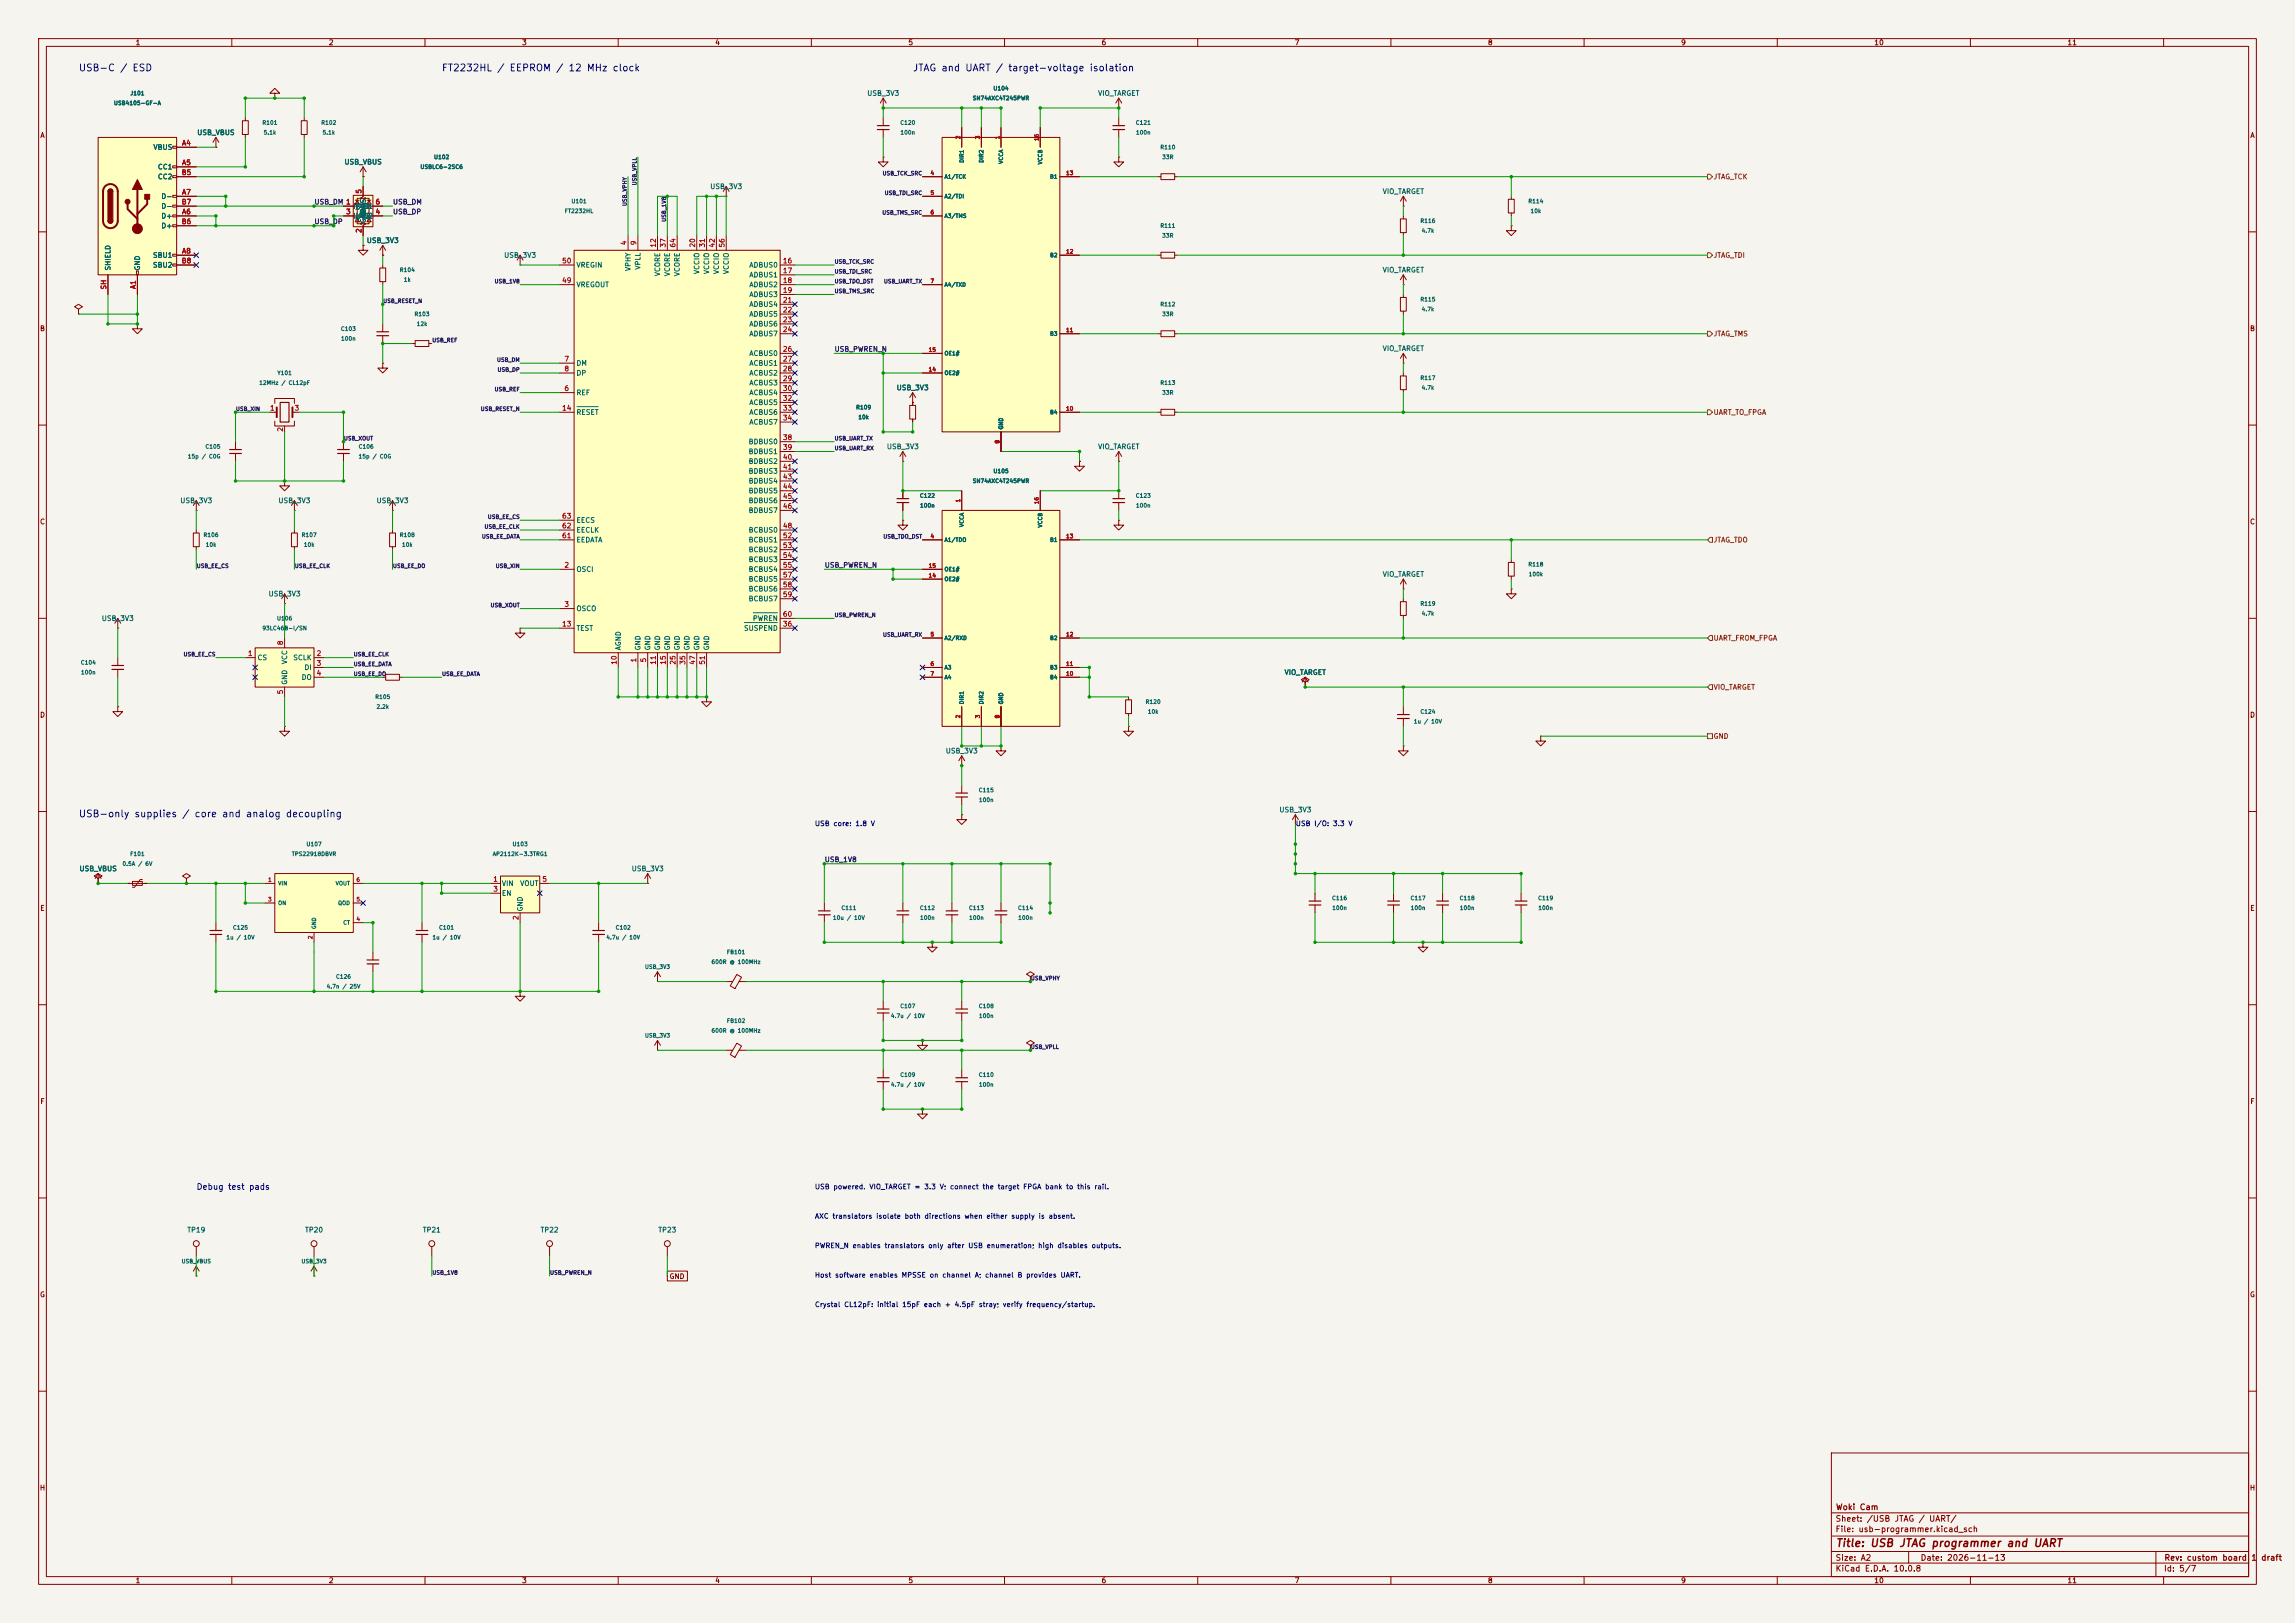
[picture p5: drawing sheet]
<svg xmlns="http://www.w3.org/2000/svg" width="594mm" height="420mm" viewBox="0 0 594 420" stroke-linecap="round" stroke-linejoin="round" font-family="sans-serif">
<defs><g id="words">
<text font-size="2" fill="#840000" x="475" y="400.8">Title: USB JTAG programmer and UART</text>
<g font-size="1.8" fill="#0000c2">
<text x="20.2" y="18.9">USB-C / ESD</text>
<text x="114.2" y="18.9">FT2232HL / EEPROM / 12 MHz clock</text>
<text x="236.1" y="18.9">JTAG and UART / target-voltage isolation</text>
<text x="20.2" y="211.9">USB-only supplies / core and analog decoupling</text>
</g>
<text font-size="1.5" fill="#0000c2" x="50.7" y="308.2">Debug test pads</text>
<g font-size="1.5" fill="#840000">
<text x="475" y="394.1">Sheet: /USB JTAG / UART/</text>
<text x="475.1" y="391.1">Woki Cam</text>
<text x="475" y="396.8">File: usb-programmer.kicad_sch</text>
<text x="475" y="407">KiCad E.D.A. 10.0.8</text>
<text x="475" y="404.2">Size: A2</text>
<text x="497" y="404.2">Date: 2026-11-13</text>
<text x="560" y="407">Id: 5/7</text>
<text x="560.1" y="404.2">Rev: custom board</text>
<text x="582.6" y="404.2">1</text>
<text x="585.1" y="404.2">draft</text>
</g>
<g font-size="1.3" fill="#840000">
<text x="35" y="12">1</text>
<text x="85" y="12">2</text>
<text x="135" y="12">3</text>
<text x="185" y="12">4</text>
<text x="235" y="12">5</text>
<text x="285" y="12">6</text>
<text x="335" y="12">7</text>
<text x="385" y="12">8</text>
<text x="435" y="12">9</text>
<text x="485" y="12">10</text>
<text x="535" y="12">11</text>
<text x="10.3" y="36">A</text>
<text x="582.3" y="36">A</text>
<text x="10.2" y="86">B</text>
<text x="582.2" y="86">B</text>
<text x="10.2" y="136">C</text>
<text x="582.2" y="136">C</text>
<text x="10.2" y="186">D</text>
<text x="582.2" y="186">D</text>
<text x="10.3" y="236">E</text>
<text x="582.3" y="236">E</text>
<text x="10.3" y="286">F</text>
<text x="582.3" y="286">F</text>
<text x="10.2" y="336">G</text>
<text x="173.2" y="331.3">GND</text>
<text x="582.2" y="336">G</text>
<text x="10.2" y="386">H</text>
<text x="582.2" y="386">H</text>
<text x="35" y="410">1</text>
<text x="85" y="410">2</text>
<text x="135" y="410">3</text>
<text x="185" y="410">4</text>
<text x="235" y="410">5</text>
<text x="285" y="410">6</text>
<text x="335" y="410">7</text>
<text x="385" y="410">8</text>
<text x="435" y="410">9</text>
<text x="485" y="410">10</text>
<text x="535" y="410">11</text>
</g>
<g font-size="1.3" fill="#006464">
<text x="224.3" y="25.1">USB_3V3</text>
<text x="284.1" y="25.1">VIO_TARGET</text>
<text x="50.9" y="35.3">USB_VBUS</text>
<text x="39.6" y="39.1">VBUS</text>
<text x="40.7" y="44.1">CC1</text>
<text x="40.7" y="46.7">CC2</text>
<text x="89" y="42.9">USB_VBUS</text>
<text x="41.6" y="51.8">D-</text>
<text x="183.7" y="49.2">USB_3V3</text>
<text x="357.7" y="50.5">VIO_TARGET</text>
<text x="41.6" y="56.8">D+</text>
<text x="41.6" y="59.4">D+</text>
<text x="41.6" y="54.3">D-</text>
<text x="91.3" y="54.3">I/O1</text>
<text x="91.9" y="54.3">I/O1</text>
<text x="91.9" y="56.8">I/O2</text>
<text x="94.9" y="57.9" transform="rotate(-90 94.9 57.9)">GND</text>
<text x="94.9" y="56.4" transform="rotate(-90 94.9 56.4)">VBUS</text>
<text x="94.8" y="63.2">USB_3V3</text>
<text x="28.9" y="70.1" transform="rotate(-90 28.9 70.1)">SHIELD</text>
<text x="36.5" y="70.1" transform="rotate(-90 36.5 70.1)">GND</text>
<text x="39.5" y="67">SBU1</text>
<text x="39.5" y="69.5">SBU2</text>
<text x="130.4" y="67">USB_3V3</text>
<text x="149.1" y="69.5">VREGIN</text>
<text x="163.5" y="70.3" transform="rotate(-90 163.5 70.3)">VPHY</text>
<text x="166.1" y="69.9" transform="rotate(-90 166.1 69.9)">VPLL</text>
<text x="171.1" y="71.6" transform="rotate(-90 171.1 71.6)">VCORE</text>
<text x="173.7" y="71.6" transform="rotate(-90 173.7 71.6)">VCORE</text>
<text x="176.2" y="71.6" transform="rotate(-90 176.2 71.6)">VCORE</text>
<text x="181.3" y="71.1" transform="rotate(-90 181.3 71.1)">VCCIO</text>
<text x="183.8" y="71.1" transform="rotate(-90 183.8 71.1)">VCCIO</text>
<text x="186.4" y="71.1" transform="rotate(-90 186.4 71.1)">VCCIO</text>
<text x="188.9" y="71.1" transform="rotate(-90 188.9 71.1)">VCCIO</text>
<text x="193.8" y="69.5">ADBUS0</text>
<text x="357.7" y="70.8">VIO_TARGET</text>
<text x="149.1" y="74.6">VREGOUT</text>
<text x="193.8" y="72.1">ADBUS1</text>
<text x="193.8" y="74.6">ADBUS2</text>
<text x="193.8" y="77.2">ADBUS3</text>
<text x="193.8" y="79.7">ADBUS4</text>
<text x="193.8" y="82.2">ADBUS5</text>
<text x="193.8" y="84.8">ADBUS6</text>
<text x="193.8" y="87.3">ADBUS7</text>
<text x="149.1" y="94.9">DM</text>
<text x="193.8" y="92.4">ACBUS0</text>
<text x="193.8" y="94.9">ACBUS1</text>
<text x="357.7" y="91.1">VIO_TARGET</text>
<text x="149.1" y="97.5">DP</text>
<text x="193.8" y="97.5">ACBUS2</text>
<text x="193.8" y="100">ACBUS3</text>
<text x="232" y="101.3">USB_3V3</text>
<text x="149.1" y="102.6">REF</text>
<text x="149.1" y="107.6">RESET</text>
<text x="193.8" y="102.6">ACBUS4</text>
<text x="193.8" y="105.1">ACBUS5</text>
<text x="193.8" y="107.6">ACBUS6</text>
<text x="193.8" y="110.2">ACBUS7</text>
<text x="193.6" y="115.3">BDBUS0</text>
<text x="193.6" y="117.8">BDBUS1</text>
<text x="229.4" y="116.5">USB_3V3</text>
<text x="284.1" y="116.5">VIO_TARGET</text>
<text x="193.6" y="120.3">BDBUS2</text>
<text x="193.6" y="122.9">BDBUS3</text>
<text x="193.6" y="125.4">BDBUS4</text>
<text x="46.5" y="130.5">USB_3V3</text>
<text x="71.9" y="130.5">USB_3V3</text>
<text x="97.3" y="130.5">USB_3V3</text>
<text x="193.6" y="128">BDBUS5</text>
<text x="193.6" y="130.5">BDBUS6</text>
<text x="149.1" y="135.6">EECS</text>
<text x="193.6" y="133">BDBUS7</text>
<text x="149.1" y="140.7">EEDATA</text>
<text x="149.1" y="138.1">EECLK</text>
<text x="193.6" y="138.1">BCBUS0</text>
<text x="193.6" y="140.7">BCBUS1</text>
<text x="193.6" y="143.2">BCBUS2</text>
<text x="149.1" y="148.3">OSCI</text>
<text x="193.6" y="145.7">BCBUS3</text>
<text x="193.6" y="148.3">BCBUS4</text>
<text x="357.7" y="149.6">VIO_TARGET</text>
<text x="69.4" y="154.6">USB_3V3</text>
<text x="193.6" y="150.8">BCBUS5</text>
<text x="193.6" y="153.4">BCBUS6</text>
<text x="193.6" y="155.9">BCBUS7</text>
<text x="26.2" y="161">USB_3V3</text>
<text x="149.1" y="158.4">OSCO</text>
<text x="194.7" y="161">PWREN</text>
<text x="149.1" y="163.5">TEST</text>
<text x="192.4" y="163.5">SUSPEND</text>
<text x="66.5" y="171.1">CS</text>
<text x="74.6" y="172" transform="rotate(-90 74.6 172)">VCC</text>
<text x="75.8" y="171.1">SCLK</text>
<text x="78.7" y="173.7">DI</text>
<text x="161" y="168.4" transform="rotate(-90 161 168.4)">AGND</text>
<text x="166.1" y="168.4" transform="rotate(-90 166.1 168.4)">GND</text>
<text x="168.6" y="168.4" transform="rotate(-90 168.6 168.4)">GND</text>
<text x="171.1" y="168.4" transform="rotate(-90 171.1 168.4)">GND</text>
<text x="173.7" y="168.4" transform="rotate(-90 173.7 168.4)">GND</text>
<text x="176.2" y="168.4" transform="rotate(-90 176.2 168.4)">GND</text>
<text x="178.8" y="168.4" transform="rotate(-90 178.8 168.4)">GND</text>
<text x="181.3" y="168.4" transform="rotate(-90 181.3 168.4)">GND</text>
<text x="183.8" y="168.4" transform="rotate(-90 183.8 168.4)">GND</text>
<text x="74.6" y="177.3" transform="rotate(-90 74.6 177.3)">GND</text>
<text x="77.9" y="176.2">DO</text>
<text x="332.3" y="175">VIO_TARGET</text>
<text x="244.7" y="195.3">USB_3V3</text>
<text x="331" y="210.5">USB_3V3</text>
<text x="20.4" y="225.8">USB_VBUS</text>
<text x="163.4" y="225.8">USB_3V3</text>
<text x="129.8" y="229.6">VIN</text>
<text x="129.8" y="232.1">EN</text>
<text x="134.5" y="229.6">VOUT</text>
<text x="135.6" y="236" transform="rotate(-90 135.6 236)">GND</text>
<text x="48.3" y="319.2">TP19</text>
<text x="78.8" y="319.2">TP20</text>
<text x="109.3" y="319.2">TP21</text>
<text x="139.8" y="319.2">TP22</text>
<text x="170.3" y="319.2">TP23</text>
</g>
<g font-size="1.3" fill="#a90000">
<text x="47" y="38">A4</text>
<text x="46.9" y="45.6">B5</text>
<text x="47" y="43">A5</text>
<text x="46.9" y="53.2">B7</text>
<text x="47" y="50.7">A7</text>
<text x="89.4" y="53.2">1</text>
<text x="93.8" y="50.3" transform="rotate(-90 93.8 50.3)">5</text>
<text x="97.1" y="53.2">6</text>
<text x="46.9" y="58.3">B6</text>
<text x="47" y="55.7">A6</text>
<text x="89.4" y="55.7">3</text>
<text x="97.1" y="55.7">4</text>
<text x="47" y="65.9">A8</text>
<text x="93.8" y="60.4" transform="rotate(-90 93.8 60.4)">2</text>
<text x="162.4" y="63.6" transform="rotate(-90 162.4 63.6)">4</text>
<text x="165" y="63.6" transform="rotate(-90 165 63.6)">9</text>
<text x="170" y="64.2" transform="rotate(-90 170 64.2)">12</text>
<text x="172.6" y="64.2" transform="rotate(-90 172.6 64.2)">37</text>
<text x="175.1" y="64.2" transform="rotate(-90 175.1 64.2)">64</text>
<text x="180.2" y="64.2" transform="rotate(-90 180.2 64.2)">20</text>
<text x="182.7" y="64.2" transform="rotate(-90 182.7 64.2)">31</text>
<text x="185.3" y="64.2" transform="rotate(-90 185.3 64.2)">42</text>
<text x="187.8" y="64.2" transform="rotate(-90 187.8 64.2)">56</text>
<text x="46.9" y="68.4">B8</text>
<text x="145.3" y="68.4">50</text>
<text x="202.5" y="68.4">16</text>
<text x="202.5" y="71">17</text>
<text x="27.8" y="75.1" transform="rotate(-90 27.8 75.1)">SH</text>
<text x="35.4" y="74.9" transform="rotate(-90 35.4 74.9)">A1</text>
<text x="145.3" y="73.5">49</text>
<text x="202.5" y="73.5">18</text>
<text x="202.5" y="76.1">19</text>
<text x="202.5" y="78.6">21</text>
<text x="202.5" y="81.1">22</text>
<text x="202.5" y="83.7">23</text>
<text x="202.5" y="86.2">24</text>
<text x="146" y="93.8">7</text>
<text x="202.5" y="91.3">26</text>
<text x="202.5" y="93.8">27</text>
<text x="146" y="101.5">6</text>
<text x="146" y="96.4">8</text>
<text x="202.5" y="96.4">28</text>
<text x="202.5" y="98.9">29</text>
<text x="202.5" y="101.5">30</text>
<text x="69.8" y="106.5">1</text>
<text x="76.1" y="106.5">3</text>
<text x="145.3" y="106.5">14</text>
<text x="202.5" y="104">32</text>
<text x="202.5" y="106.5">33</text>
<text x="73.5" y="111.9" transform="rotate(-90 73.5 111.9)">2</text>
<text x="202.5" y="109.1">34</text>
<text x="202.5" y="114.2">38</text>
<text x="202.5" y="116.7">39</text>
<text x="202.5" y="119.2">40</text>
<text x="202.5" y="121.8">41</text>
<text x="202.5" y="124.3">43</text>
<text x="202.5" y="126.9">44</text>
<text x="202.5" y="129.4">45</text>
<text x="202.5" y="131.9">46</text>
<text x="145.3" y="137">62</text>
<text x="145.3" y="134.5">63</text>
<text x="202.5" y="137">48</text>
<text x="145.3" y="139.6">61</text>
<text x="202.5" y="139.6">52</text>
<text x="202.5" y="142.1">53</text>
<text x="146" y="147.2">2</text>
<text x="202.5" y="144.6">54</text>
<text x="202.5" y="147.2">55</text>
<text x="202.5" y="149.7">57</text>
<text x="202.5" y="152.3">58</text>
<text x="202.5" y="154.8">59</text>
<text x="146" y="157.3">3</text>
<text x="202.5" y="159.9">60</text>
<text x="73.5" y="167.1" transform="rotate(-90 73.5 167.1)">8</text>
<text x="145.3" y="162.4">13</text>
<text x="202.5" y="162.4">36</text>
<text x="64" y="170">1</text>
<text x="81.8" y="170">2</text>
<text x="81.8" y="172.6">3</text>
<text x="159.9" y="172.2" transform="rotate(-90 159.9 172.2)">10</text>
<text x="165" y="171.5" transform="rotate(-90 165 171.5)">1</text>
<text x="167.5" y="171.5" transform="rotate(-90 167.5 171.5)">5</text>
<text x="170" y="172.2" transform="rotate(-90 170 172.2)">11</text>
<text x="172.6" y="172.2" transform="rotate(-90 172.6 172.2)">15</text>
<text x="175.1" y="172.2" transform="rotate(-90 175.1 172.2)">25</text>
<text x="177.7" y="172.2" transform="rotate(-90 177.7 172.2)">35</text>
<text x="180.2" y="172.2" transform="rotate(-90 180.2 172.2)">47</text>
<text x="182.7" y="172.2" transform="rotate(-90 182.7 172.2)">51</text>
<text x="73.5" y="179.8" transform="rotate(-90 73.5 179.8)">5</text>
<text x="81.8" y="175.1">4</text>
<text x="127.5" y="228.5">1</text>
<text x="127.5" y="231">3</text>
<text x="140.2" y="228.5">5</text>
<text x="134.5" y="238.2" transform="rotate(-90 134.5 238.2)">2</text>
</g>
<g font-size="1.3" fill="#725600">
<text x="443.4" y="46.7">JTAG_TCK</text>
<text x="443.4" y="67">JTAG_TDI</text>
<text x="443.4" y="87.3">JTAG_TMS</text>
<text x="443.4" y="107.6">UART_TO_FPGA</text>
<text x="443.4" y="140.7">JTAG_TDO</text>
<text x="443.4" y="166.1">UART_FROM_FPGA</text>
<text x="443.4" y="178.8">VIO_TARGET</text>
<text x="443.4" y="191.5">GND</text>
</g>
<g font-size="1.3" fill="#0f0f0f">
<text x="81.3" y="53.2">USB_DM 1</text>
<text x="101.6" y="53.2">USB_DM</text>
<text x="81.3" y="58.3">USB_DP</text>
<text x="101.6" y="55.8">USB_DP</text>
<text x="215.9" y="91.3">USB_PWREN_N</text>
<text x="213.3" y="147.2">USB_PWREN_N</text>
<text x="213.3" y="223.4">USB_1V8</text>
</g>
<g font-size="1.3" fill="#0000c2">
<text x="210.8" y="214.1">USB core: 1.8 V</text>
<text x="335.3" y="214.1">USB I/O: 3.3 V</text>
<text x="210.8" y="308.1">USB powered. VIO_TARGET = 3.3 V; connect the target FPGA bank to this rail.</text>
<text x="210.8" y="315.7">AXC translators isolate both directions when either supply is absent.</text>
<text x="210.8" y="323.3">PWREN_N enables translators only after USB enumeration; high disables outputs.</text>
<text x="210.8" y="330.9">Host software enables MPSSE on channel A; channel B provides UART.</text>
<text x="210.8" y="338.5">Crystal CL12pF: initial 15pF each + 4.5pF stray; verify frequency/startup.</text>
</g>
<g font-size="1" fill="#006464">
<text x="257" y="23.6">U104</text>
<text x="29.4" y="27.4">USB4105-GF-A</text>
<text x="33.6" y="24.9">J101</text>
<text x="251.6" y="26.2">SN74AXC4T245PWR</text>
<text x="67.8" y="32.5">R101</text>
<text x="68.1" y="35.1">5.1k</text>
<text x="83" y="32.5">R102</text>
<text x="83.4" y="35.1">5.1k</text>
<text x="232.9" y="32.5">C120</text>
<text x="232.9" y="35.1">100n</text>
<text x="293.8" y="32.5">C121</text>
<text x="293.9" y="35.1">100n</text>
<text x="112.2" y="41.4">U102</text>
<text x="300.2" y="38.9">R110</text>
<text x="300.7" y="41.4">33R</text>
<text x="108.7" y="43.9">USBLC6-2SC6</text>
<text x="244.3" y="46.5">A1/TCK</text>
<text x="249.7" y="42.2" transform="rotate(-90 249.7 42.2)">DIR1</text>
<text x="254.8" y="42.2" transform="rotate(-90 254.8 42.2)">DIR2</text>
<text x="259.8" y="42.5" transform="rotate(-90 259.8 42.5)">VCCA</text>
<text x="270" y="42.7" transform="rotate(-90 270 42.7)">VCCB</text>
<text x="271.7" y="46.5">B1</text>
<text x="147.8" y="52.8">U101</text>
<text x="244.3" y="51.6">A2/TDI</text>
<text x="395.4" y="52.8">R114</text>
<text x="146.1" y="55.4">FT2232HL</text>
<text x="244.3" y="56.6">A3/TMS</text>
<text x="300.2" y="59.2">R111</text>
<text x="367.5" y="57.9">R116</text>
<text x="396" y="55.4">10k</text>
<text x="300.7" y="61.7">33R</text>
<text x="367.8" y="60.5">4.7k</text>
<text x="103.3" y="70.6">R104</text>
<text x="271.7" y="66.8">B2</text>
<text x="104.4" y="73.2">1k</text>
<text x="244.3" y="74.4">A4/TXD</text>
<text x="107.2" y="82">R103</text>
<text x="300.2" y="79.5">R112</text>
<text x="300.7" y="82">33R</text>
<text x="367.5" y="78.2">R115</text>
<text x="367.8" y="80.8">4.7k</text>
<text x="88.1" y="85.9">C103</text>
<text x="88.2" y="88.4">100n</text>
<text x="107.7" y="84.6">12k</text>
<text x="271.7" y="87.1">B3</text>
<text x="244.3" y="92.2">OE1#</text>
<text x="67" y="99.8">12MHz / CL12pF</text>
<text x="71.7" y="97.3">Y101</text>
<text x="244.3" y="97.3">OE2#</text>
<text x="300.2" y="99.8">R113</text>
<text x="367.5" y="98.6">R117</text>
<text x="367.8" y="101.1">4.7k</text>
<text x="221.5" y="106.2">R109</text>
<text x="271.7" y="107.4">B4</text>
<text x="300.7" y="102.4">33R</text>
<text x="222" y="108.7">10k</text>
<text x="259.8" y="111.3" transform="rotate(-90 259.8 111.3)">GND</text>
<text x="48.5" y="118.9">15p / C0G</text>
<text x="53" y="116.3">C105</text>
<text x="92.7" y="116.3">C106</text>
<text x="92.7" y="118.9">15p / C0G</text>
<text x="251.6" y="125.2">SN74AXC4T245PWR</text>
<text x="257" y="122.7">U105</text>
<text x="238" y="129">C122</text>
<text x="238" y="131.6">100n</text>
<text x="293.8" y="129">C123</text>
<text x="293.9" y="131.6">100n</text>
<text x="249.7" y="136.5" transform="rotate(-90 249.7 136.5)">VCCA</text>
<text x="270" y="136.6" transform="rotate(-90 270 136.6)">VCCB</text>
<text x="52.5" y="139.2">R106</text>
<text x="53.1" y="141.7">10k</text>
<text x="77.9" y="139.2">R107</text>
<text x="78.5" y="141.7">10k</text>
<text x="103.3" y="139.2">R108</text>
<text x="103.9" y="141.7">10k</text>
<text x="244.3" y="140.5">A1/TDO</text>
<text x="271.7" y="140.5">B1</text>
<text x="244.3" y="148.1">OE1#</text>
<text x="395.4" y="146.8">R118</text>
<text x="395.5" y="149.4">100k</text>
<text x="244.3" y="150.6">OE2#</text>
<text x="71.6" y="160.8">U106</text>
<text x="367.5" y="157">R119</text>
<text x="367.8" y="159.5">4.7k</text>
<text x="67.8" y="163.3">93LC46B-I/SN</text>
<text x="244.3" y="165.9">A2/RXD</text>
<text x="271.7" y="165.9">B2</text>
<text x="20.8" y="172.2">C104</text>
<text x="244.3" y="173.5">A3</text>
<text x="271.7" y="173.5">B3</text>
<text x="20.8" y="174.8">100n</text>
<text x="244.3" y="176">A4</text>
<text x="271.7" y="176">B4</text>
<text x="97" y="181.1">R105</text>
<text x="97.3" y="183.6">2.2k</text>
<text x="249.7" y="182.4" transform="rotate(-90 249.7 182.4)">DIR1</text>
<text x="254.8" y="182.4" transform="rotate(-90 254.8 182.4)">DIR2</text>
<text x="259.8" y="182.4" transform="rotate(-90 259.8 182.4)">GND</text>
<text x="296.4" y="182.4">R120</text>
<text x="297" y="184.9">10k</text>
<text x="367.5" y="184.9">C124</text>
<text x="365.8" y="187.5">1u / 10V</text>
<text x="253.2" y="205.2">C115</text>
<text x="253.3" y="207.8">100n</text>
<text x="33.6" y="221.7">F101</text>
<text x="75.4" y="221.7">TPS22918DBVR</text>
<text x="79.2" y="219.2">U107</text>
<text x="127.4" y="221.7">AP2112K-3.3TRG1</text>
<text x="132.5" y="219.2">U103</text>
<text x="31.6" y="224.3">0.5A / 6V</text>
<text x="71.9" y="229.4">VIN</text>
<text x="86.8" y="229.4">VOUT</text>
<text x="344.6" y="233.2">C116</text>
<text x="365" y="233.2">C117</text>
<text x="377.7" y="233.2">C118</text>
<text x="398" y="233.2">C119</text>
<text x="71.9" y="234.4">ON</text>
<text x="87.4" y="234.4">QOD</text>
<text x="88.7" y="239.5">CT</text>
<text x="215.5" y="238.3">10u / 10V</text>
<text x="217.6" y="235.7">C111</text>
<text x="238" y="235.7">C112</text>
<text x="238" y="238.3">100n</text>
<text x="250.7" y="235.7">C113</text>
<text x="250.7" y="238.3">100n</text>
<text x="263.4" y="235.7">C114</text>
<text x="263.4" y="238.3">100n</text>
<text x="344.7" y="235.7">100n</text>
<text x="365" y="235.7">100n</text>
<text x="377.7" y="235.7">100n</text>
<text x="398" y="235.7">100n</text>
<text x="58.5" y="243.3">1u / 10V</text>
<text x="60.2" y="240.8">C125</text>
<text x="82" y="240.5" transform="rotate(-90 82 240.5)">GND</text>
<text x="111.8" y="243.3">1u / 10V</text>
<text x="113.5" y="240.8">C101</text>
<text x="156.8" y="243.3">4.7u / 10V</text>
<text x="159.2" y="240.8">C102</text>
<text x="166.8" y="250.9">USB_3V3</text>
<text x="184" y="249.7">600R @ 100MHz</text>
<text x="188" y="247.1">FB101</text>
<text x="84.4" y="256">4.7n / 25V</text>
<text x="86.8" y="253.5">C126</text>
<text x="230.5" y="263.7">4.7u / 10V</text>
<text x="232.9" y="261.1">C107</text>
<text x="253.2" y="261.1">C108</text>
<text x="253.3" y="263.7">100n</text>
<text x="166.8" y="268.7">USB_3V3</text>
<text x="184" y="267.5">600R @ 100MHz</text>
<text x="188" y="264.9">FB102</text>
<text x="230.5" y="281.4">4.7u / 10V</text>
<text x="232.9" y="278.9">C109</text>
<text x="253.2" y="278.9">C110</text>
<text x="253.3" y="281.4">100n</text>
<text x="46.9" y="327.1">USB_VBUS</text>
<text x="77.9" y="327.1">USB_3V3</text>
</g>
<g font-size="1" fill="#a90000">
<text x="248.7" y="36.1" transform="rotate(-90 248.7 36.1)">2</text>
<text x="253.8" y="36.1" transform="rotate(-90 253.8 36.1)">3</text>
<text x="258.9" y="36.1" transform="rotate(-90 258.9 36.1)">1</text>
<text x="269.1" y="36.6" transform="rotate(-90 269.1 36.6)">16</text>
<text x="240.7" y="45.5">4</text>
<text x="275.8" y="45.5">13</text>
<text x="240.7" y="50.6">5</text>
<text x="240.7" y="55.7">6</text>
<text x="275.8" y="65.9">12</text>
<text x="240.7" y="73.5">7</text>
<text x="275.8" y="86.2">11</text>
<text x="240.2" y="91.3">15</text>
<text x="240.2" y="96.3">14</text>
<text x="275.8" y="106.5">10</text>
<text x="258.9" y="114.9" transform="rotate(-90 258.9 114.9)">8</text>
<text x="258.9" y="114.9" transform="rotate(-90 258.9 114.9)">9</text>
<text x="248.7" y="130.1" transform="rotate(-90 248.7 130.1)">1</text>
<text x="269.1" y="130.6" transform="rotate(-90 269.1 130.6)">16</text>
<text x="240.7" y="139.5">4</text>
<text x="275.8" y="139.5">13</text>
<text x="240.2" y="149.7">14</text>
<text x="240.2" y="147.1">15</text>
<text x="240.7" y="164.9">5</text>
<text x="275.8" y="164.9">12</text>
<text x="240.7" y="172.5">6</text>
<text x="275.8" y="172.5">11</text>
<text x="240.7" y="175.1">7</text>
<text x="275.8" y="175.1">10</text>
<text x="248.7" y="186" transform="rotate(-90 248.7 186)">2</text>
<text x="253.8" y="186" transform="rotate(-90 253.8 186)">3</text>
<text x="258.9" y="186" transform="rotate(-90 258.9 186)">8</text>
<text x="258.9" y="186" transform="rotate(-90 258.9 186)">9</text>
<text x="69.3" y="228.4">1</text>
<text x="69.3" y="233.5">3</text>
<text x="92.1" y="233.5">5</text>
<text x="92.1" y="228.4">6</text>
<text x="92.1" y="238.6">4</text>
<text x="81.1" y="243.1" transform="rotate(-90 81.1 243.1)">2</text>
</g>
<g font-size="1" fill="#0f0f0f">
<text x="228.3" y="45.6">USB_TCK_SRC</text>
<text x="162.5" y="53.4" transform="rotate(-90 162.5 53.4)">USB_VPHY</text>
<text x="165" y="48.1" transform="rotate(-90 165 48.1)">USB_VPLL</text>
<text x="228.8" y="50.7">USB_TDI_SRC</text>
<text x="172.6" y="57.5" transform="rotate(-90 172.6 57.5)">USB_1V8</text>
<text x="228.2" y="55.8">USB_TMS_SRC</text>
<text x="215.9" y="68.5">USB_TCK_SRC</text>
<text x="215.9" y="71">USB_TDI_SRC</text>
<text x="127.9" y="73.6">USB_1V8</text>
<text x="215.9" y="73.6">USB_TDO_DST</text>
<text x="215.9" y="76.1">USB_TMS_SRC</text>
<text x="228.7" y="73.6">USB_UART_TX</text>
<text x="99.1" y="78.6">USB_RESET_N</text>
<text x="111.8" y="88.8">USB_REF</text>
<text x="128.5" y="93.9">USB_DM</text>
<text x="127.9" y="101.5">USB_REF</text>
<text x="128.7" y="96.4">USB_DP</text>
<text x="61" y="106.6">USB_XIN</text>
<text x="124.3" y="106.6">USB_RESET_N</text>
<text x="88.9" y="114.2">USB_XOUT</text>
<text x="215.9" y="114.2">USB_UART_TX</text>
<text x="215.9" y="116.7">USB_UART_RX</text>
<text x="125.3" y="137.1">USB_EE_CLK</text>
<text x="126.1" y="134.5">USB_EE_CS</text>
<text x="124.6" y="139.6">USB_EE_DATA</text>
<text x="228.5" y="139.6">USB_TDO_DST</text>
<text x="50.8" y="147.2">USB_EE_CS</text>
<text x="76.2" y="147.2">USB_EE_CLK</text>
<text x="101.6" y="147.2">USB_EE_DO</text>
<text x="128.2" y="147.2">USB_XIN</text>
<text x="126.8" y="157.4">USB_XOUT</text>
<text x="215.9" y="159.9">USB_PWREN_N</text>
<text x="228.4" y="165">USB_UART_RX</text>
<text x="47.4" y="170.1">USB_EE_CS</text>
<text x="91.4" y="170.1">USB_EE_CLK</text>
<text x="91.4" y="172.6">USB_EE_DATA</text>
<text x="91.4" y="175.2">USB_EE_DO</text>
<text x="114.3" y="175.2">USB_EE_DATA</text>
<text x="266.7" y="253.9">USB_VPHY</text>
<text x="266.7" y="271.7">USB_VPLL</text>
<text x="111.8" y="330.1">USB_1V8</text>
<text x="142.2" y="330.1">USB_PWREN_N</text>
</g>
</g></defs>
<path d="M0 0h594v420h-594z" fill="#f5f4ef" stroke="#f5f4ef" stroke-width=".26"/>
<g fill="none" stroke="#840000" stroke-width=".26">
<path d="M10 10h574v400h-574zM12 12h570v396h-570zM60 10v2M110 10v2M160 10v2M210 10v2M260 10v2M310 10v2M360 10v2M410 10v2M460 10v2M510 10v2"/>
<path d="M560 10v2M188 50.8h.1M188 48.3l-.8 1.2M188 48.3l.7 1.2M188 48.3v2.5M10 60h2M582 60h2M10 110h2M88.9 114.3v2M88.9 117.3v2.1M582 110h2M100.8 137.9h1.6v3.6h-1.6z"/>
<path d="M101.6 132.1h.1M101.6 129.5v2.6M101.6 137.2v.7M101.6 129.5l-.8 1.3M101.6 129.5l.8 1.3M101.6 141.5v.7M10 160h2M30.5 162.6h.1M30.5 160l-.8 1.3M30.5 160l.7 1.3M30.5 160v2.6M99.1 175.3h.7"/>
<path d="M99.8 174.5h3.6v1.5h-3.6zM103.4 175.3h.7M582 160h2M10 210h2M582 210h2M228.6 259.1v2M248.9 259.1v2M10 260h2M228.6 262.1v2.1M228.6 276.9v2M228.6 279.9v2M238.8 269.2v1.3h1.2l-1.2 1.3-1.3-1.3h1.3"/>
<path d="M238.8 269.2h.1M248.9 262.1v2.1M582 260h2M238.8 287v1.3h1.2l-1.2 1.3-1.3-1.3h1.3M238.8 287h.1M10 310h2M582 310h2M10 360h2M474 376h108v32h-108zM582 360h2M474 397.5h108M474 391.5h108"/>
<path d="M60 408v2M110 408v2M160 408v2M210 408v2M260 408v2M310 408v2M360 408v2M410 408v2M460 408v2M474 404.5h108M474 401.5h108M494 401.5v3"/>
<path d="M510 408v2M558 401.5v6.5M560 408v2"/>
</g>
<path d="M87.4 116.3h3M87.4 117.3h3M227.1 278.9h3M227.1 279.9h3M227.1 261.1h3M227.1 262.1h3M247.4 261.1h3M247.4 262.1h3" fill="none" stroke="#840000" stroke-width=".3"/>
<path d="M148.6 64.8h53.3v104.1h-53.3z" fill="#ffffc2"/>
<g fill="none" stroke="#840000" stroke-width=".26">
<path d="M144.8 68.6h3.8M144.8 73.7h3.8M148.6 64.8h53.3v104.1h-53.3zM162.6 61v3.8M165.1 61v3.8M170.2 61v3.8M172.7 61v3.8M175.3 61v3.8M180.3 61v3.8M182.9 61v3.8M185.4 61v3.8M188 61v3.8"/>
<path d="M201.9 68.6h3.8M201.9 71.1h3.8M201.9 73.7h3.8M201.9 76.2h3.8M201.9 78.7h3.8M144.8 94h3.8M144.8 96.5h3.8M201.9 94h3.8M201.9 96.5h3.8M201.9 81.3h3.8M201.9 83.8h3.8M201.9 86.4h3.8"/>
<path d="M201.9 91.4h3.8M201.9 99.1h3.8M144.8 101.6h3.8M144.8 106.7h3.8M201.9 101.6h3.8M201.9 106.7h3.8M201.9 104.1h3.8M201.9 109.2h3.8M201.9 114.3h3.8M201.9 116.8h3.8M201.9 119.4h3.8M144.8 137.2h3.8"/>
<path d="M144.8 139.7h3.8M144.8 134.6h3.8M201.9 121.9h3.8M201.9 124.5h3.8M201.9 127h3.8M201.9 129.5h3.8M201.9 132.1h3.8M201.9 137.2h3.8M201.9 139.7h3.8M144.8 147.3h3.8M144.8 157.5h3.8M201.9 147.3h3.8"/>
<path d="M201.9 142.2h3.8M201.9 144.8h3.8M201.9 149.9h3.8M201.9 152.4h3.8M201.9 154.9h3.8M30.5 170.2v2M30.5 173.2v2.1M134.6 162.6v1.2h1.3l-1.3 1.3-1.3-1.3h1.3M134.6 162.6h.1M144.8 162.6h3.8M160 168.9v3.8M165.1 168.9v3.8"/>
<path d="M167.6 168.9v3.8M170.2 168.9v3.8M172.7 168.9v3.8M175.3 168.9v3.8M177.8 168.9v3.8M180.3 168.9v3.8M182.9 168.9v3.8M201.9 162.6h3.8M201.9 160h3.8M30.5 182.9v1.3h1.2l-1.2 1.2-1.3-1.2h1.3M30.5 182.9h.1M182.9 180.3v1.3h1.2l-1.2 1.3-1.3-1.3h1.3"/>
<path d="M182.9 180.3h.1M170.2 254h.1M170.2 251.5v2.5M170.2 251.5l-.8 1.2M170.2 251.5l.7 1.2M188 254h1.6M190.7 252.2l1.2 .7-1.7 2.9-1.2-.7zM191.3 254h1.7M266.7 252.7l1-.6-1-.6-1 .6 1 .6v1.3M266.7 254h.1M188 271.8h1.6M190.7 270l1.2 .7-1.7 2.9-1.2-.7z"/>
<path d="M191.3 271.8h1.7M266.7 270.5l1-.6-1-.7-1 .7 1 .6v1.3M266.7 271.8h.1"/>
</g>
<path d="M149.3 105.2h5.5M195 158.6h6.2M192.7 161.1h8.5" fill="none" stroke="#006464" stroke-width=".26"/>
<path d="M29 172.2h3M29 173.2h3" fill="none" stroke="#840000" stroke-width=".3"/>
<path d="M243.8 132.1h30.5v55.9h-30.5z" fill="#ffffc2"/>
<g fill="none" stroke="#840000" stroke-width=".26">
<path d="M94 63.5v1.3h1.2l-1.2 1.2-1.3-1.2h1.3M94 63.5h.1M98.3 69.3h1.5v3.6h-1.5zM99.1 66h.1M99.1 63.5l-.8 1.3M99.1 63.5l.7 1.3M99.1 63.5v2.5M99.1 68.6v.7M99.1 72.9v.8M99.1 83.8v2.1M99.1 86.9v2M238.8 139.7h5"/>
<path d="M243.8 132.1h30.5v55.9h-30.5zM248.9 127v5.1M269.2 127v5.1M274.3 139.7h5.1M73.7 156.2h.1M73.7 153.7l-.8 1.2M73.7 153.7l.7 1.2M73.7 153.7v2.5M238.8 149.9h5M238.8 147.3h5M238.8 165.1h5M238.8 172.7h5"/>
<path d="M238.8 175.3h5M274.3 165.1h5.1M274.3 172.7h5.1M274.3 175.3h5.1M248.9 182.9v5.1M254 182.9v5.1M259.1 182.9v5.1M170.2 271.8h.1M170.2 269.2l-.8 1.3M170.2 269.2l.7 1.3M170.2 269.2v2.6M248.9 276.9v2"/>
<path d="M248.9 279.9v2"/>
</g>
<path d="M97.5 85.9h3.1M97.5 86.9h3.1M247.4 278.9h3M247.4 279.9h3" fill="none" stroke="#840000" stroke-width=".3"/>
<path d="M66 167.6h15.3v10.2h-15.3z" fill="#ffffc2"/>
<g fill="none" stroke="#840000" stroke-width=".26">
<path d="M55.9 38.1h.1M55.9 35.6l-.8 1.2M55.9 35.6l.7 1.2M55.9 35.6v2.5M62.7 31.2h1.6v3.6h-1.6zM63.5 30.5v.7M63.5 34.8v.8M390.4 51.6h1.5v3.5h-1.5zM391.2 58.4v1.3h1.2l-1.2 1.3-1.3-1.3h1.3M391.2 58.4h.1M391.2 50.8v.8M391.2 55.1v.8"/>
<path d="M20.3 80l1-.6-1-.7-1 .7 1 .6v1.3M20.3 81.3h.1M35.6 83.8v1.3h1.2l-1.2 1.3-1.3-1.3h1.3M35.6 83.8h.1M99.1 94v1.3h1.2l-1.2 1.2-1.3-1.2h1.3M99.1 94h.1M106.7 88.9h.7M107.4 88.1h3.6v1.6h-3.6zM111 88.9h.8M69.8 106.7h1.8M71.1 104.4v-1.3h5.1v1.3M71.1 109v1.2h5.1v-1.2"/>
<path d="M73.7 110.2v1.6M75.7 106.7h1.8M362.5 155.7h1.5v3.6h-1.5zM363.2 152.4h.1M363.2 149.9v2.5M363.2 154.9v.8M363.2 159.3v.7M363.2 149.9l-.7 1.2M363.2 149.9l.8 1.2M390.4 145.5h1.5v3.6h-1.5zM391.2 152.4v1.3h1.2l-1.2 1.2-1.3-1.2h1.3M391.2 152.4h.1"/>
<path d="M391.2 144.8v.7M391.2 149.1v.8M63.5 170.2h2.5M66 167.6h15.3v10.2h-15.3zM73.7 165.1v2.5M73.7 177.8v2.5M81.3 170.2h2.5M81.3 172.7h2.5M81.3 175.3h2.5M337.8 176.5l1-.6-1-.6-1 .6 1 .6v1.3M337.8 177.8h.1M337.8 175.3l-.7 1.2"/>
<path d="M337.8 175.3l.8 1.2M337.8 175.3v2.5M291.3 181.1h1.6v3.6h-1.6zM292.1 188v1.2h1.3l-1.3 1.3-1.3-1.3h1.3M292.1 188h.1M292.1 180.3v.8M292.1 184.7v.7M363.2 182.9v2M363.2 185.9v2.1M335.3 213.4h.1M335.3 210.8l-.8 1.3M335.3 210.8l.7 1.3"/>
<path d="M335.3 210.8v2.6M172.7 322.6v2.5"/>
<circle cx="172.7" cy="321.8" r=".76"/>
</g>
<path d="M71.6 105.4v2.6M75.7 105.4v2.6" fill="none" stroke="#840000" stroke-width=".51"/>
<path d="M72.5 104.1h2.3v5.1h-2.3zM361.7 184.9h3M361.7 185.9h3" fill="none" stroke="#840000" stroke-width=".3"/>
<path d="M25.4 35.6h20.3v35.5h-20.3z" fill="#ffffc2"/>
<g fill="none" stroke="#840000" stroke-width=".26">
<path d="M25.4 35.6h20.3v35.5h-20.3zM44.7 37.8h1v.6h-1zM45.7 38.1h5.1M71.1 24.1h1.3l-1.3-1.2-1.3 1.2h1.3v1.3M71.1 25.4h.1M27.9 49.5l.2-.4 .5-.2 .4 .2 .2 .4M27.9 57.2l.2 .4 .5 .2 .4-.2 .2-.4M44.7 42.9h1v.5h-1zM44.7 45.5h1v.5h-1zM44.7 50.5h1v.6h-1zM44.7 53.1h1v.5h-1zM44.7 55.6h1v.5h-1z"/>
<path d="M44.7 58.2h1v.5h-1zM45.7 43.2h5.1M45.7 55.9h5.1M45.7 50.8h5.1M45.7 45.7h5.1M45.7 58.4h5.1M45.7 53.3h5.1M27.9 71.1v5.1M35.3 70.1h.5v1h-.5zM35.6 71.1v5.1M44.7 65.8h1v.5h-1zM44.7 68.3h1v.5h-1z"/>
<path d="M45.7 66h5.1M45.7 68.6h5.1"/>
</g>
<path d="M27.2 48.2a1.9 1.9 0 0 1 2.1-.4 1.9 1.9 0 0 1 1.2 1.7v7.7a1.91 1.91 0 0 1-1.9 1.8 1.91 1.91 0 0 1-1.9-1.8v-7.8zM33 52.8v1.3l2.6 2.5M35.6 49v10.2M38.1 51.6v1.2l-2.5 2.6" fill="none" stroke="#840000" stroke-width=".51"/>
<g fill="#840000" stroke="#840000" stroke-width=".26">
<path d="M27.9 49.5h1.3v7.7h-1.3z"/>
<path d="M28.1 49.1l.7-.1 .4 .5h-1.3z"/>
<path d="M27.9 57.2h1.3l-.2 .4-.4 .2-.5-.2z"/>
<path d="M35.6 46.5l1.2 2.5h-2.5z"/>
<path d="M37.5 50.3h1.2v1.3h-1.2z"/>
<circle cx="33" cy="52.2" r=".63"/>
<circle cx="35.6" cy="59.2" r="1.27"/>
</g>
<path d="M91.4 50.5h5.1v8.2h-5.1z" fill="#ffffc2"/>
<g fill="#840000">
<circle cx="92.5" cy="53.3" r=".25"/>
<circle cx="93.5" cy="51.3" r=".25"/>
<circle cx="93.5" cy="57.9" r=".25"/>
<circle cx="94.5" cy="51.3" r=".25"/>
<circle cx="94.5" cy="57.9" r=".25"/>
<circle cx="95.5" cy="55.9" r=".25"/>
</g>
<g fill="none" stroke="#840000" stroke-width=".26">
<path d="M78 31.2h1.5v3.6h-1.5zM78.7 30.5v.7M78.7 34.8v.8M88.9 53.3h10.2M88.9 55.9h10.2M91.4 50.5h5.1v8.2h-5.1zM91.9 56.4h1.1M91.9 51.8h1.1M92.5 51.8l.5 1h-1.1zM92.5 56.4l.5 1h-1.1zM93.5 51.3h-1v6.6h1M94 48.3v2.5l-.5 .5h1l-.5 .5v5.6l-.5 .5h1l-.5 .5v2.6"/>
<path d="M94 54.1l.5 1h-1zM94 45.7h.1M94 43.2v2.5M94 43.2l-.8 1.3M94 43.2l.7 1.3M94.5 54.1h-1v.4M94.5 51.3h1v6.6h-1M95 56.4h1M95 51.8h1M95.5 51.8l.5 1h-1zM95.5 56.4l.5 1h-1zM299.7 45.7h.8"/>
<path d="M300.5 45h3.5v1.5h-3.5zM304 45.7h.8M362.5 56.6h1.5v3.6h-1.5zM363.2 53.3h.1M363.2 50.8v2.5M363.2 55.9v.7M363.2 50.8l-.7 1.3M363.2 50.8l.8 1.3M299.7 66h.8M300.5 65.3h3.5v1.5h-3.5zM304 66h.8M362.5 77h1.5v3.5h-1.5z"/>
<path d="M363.2 73.7h.1M363.2 60.2v.8M363.2 71.1v2.6M363.2 76.2v.8M363.2 71.1l-.7 1.3M363.2 71.1l.8 1.3M299.7 86.4h.8M300.5 85.6h3.5v1.5h-3.5zM304 86.4h.8M362.5 97.3h1.5v3.5h-1.5zM363.2 94h.1M363.2 80.5v.8"/>
<path d="M363.2 91.4v2.6M363.2 96.5v.8M363.2 91.4l-.7 1.3M363.2 91.4l.8 1.3M299.7 106.7h.8M300.5 105.9h3.5v1.5h-3.5zM304 106.7h.8M363.2 100.8v.8M248.9 210.8v1.3h1.3l-1.3 1.3-1.3-1.3h1.3M248.9 210.8h.1M109.2 238.8v2M213.4 233.7v2"/>
<path d="M213.4 236.7v2.1M233.7 233.7v2M233.7 236.7v2.1M246.4 233.7v2M246.4 236.7v2.1M259.1 233.7v2M259.1 236.7v2.1M109.2 241.8v2M241.3 243.8v1.3h1.3l-1.3 1.3-1.3-1.3h1.3M241.3 243.8h.1M111.8 322.6v2.5"/>
<circle cx="111.8" cy="321.8" r=".76"/>
</g>
<path d="M211.8 235.7h3.1M211.8 236.7h3.1M232.2 235.7h3M232.2 236.7h3M244.9 235.7h3M244.9 236.7h3M257.6 235.7h3M257.6 236.7h3M107.7 240.8h3M107.7 241.8h3" fill="none" stroke="#840000" stroke-width=".3"/>
<path d="M243.8 35.6h30.5v76.2h-30.5z" fill="#ffffc2"/>
<g fill="none" stroke="#840000" stroke-width=".26">
<path d="M228.6 27.9h.1M228.6 25.4l-.8 1.3M228.6 25.4l.8 1.3M228.6 25.4v2.5M243.8 35.6h30.5v76.2h-30.5zM248.9 33v5.1M254 33v5.1M259.1 33v5.1M269.2 33v5.1M289.6 27.9h.1M289.6 25.4l-.8 1.3M289.6 25.4l.7 1.3"/>
<path d="M289.6 25.4v2.5M289.6 30.5v2M289.6 33.5v2.1M238.8 45.7h5M238.8 50.8h5M238.8 55.9h5M274.3 45.7h5.1M238.8 73.7h5M274.3 66h5.1M238.8 96.5h5M238.8 91.4h5M274.3 86.4h5.1"/>
<path d="M259.1 111.8v5M274.3 106.7h5.1M248.9 203.2v2M248.9 206.2v2.1M340.4 231.1v2.1M340.4 234.2v2"/>
</g>
<path d="M288 32.5h3.1M288 33.5h3.1M247.4 205.2h3M247.4 206.2h3M338.8 233.2h3.1M338.8 234.2h3.1" fill="none" stroke="#840000" stroke-width=".3"/>
<path d="M129.5 226.7h10.2v9.5h-10.2z" fill="#ffffc2"/>
<g fill="none" stroke="#840000" stroke-width=".26">
<path d="M61 114.3v2M61 117.3v2.1M233.7 119.4h.1M233.7 116.8l-.8 1.3M233.7 116.8l.7 1.3M233.7 116.8v2.6M235.5 104.9h1.5v3.6h-1.5zM236.2 104.1h.1M236.2 101.6l-.7 1.3M236.2 101.6l.8 1.3M236.2 101.6v3.3M236.2 108.5v.7"/>
<path d="M279.4 119.4v1.3h1.3l-1.3 1.2-1.3-1.2h1.3M279.4 119.4h.1M289.6 119.4h.1M289.6 116.8l-.8 1.3M289.6 116.8l.7 1.3M289.6 116.8v2.6M50.8 132.1h.1M50.8 129.5v2.6M50.8 129.5l-.8 1.3M50.8 129.5l.8 1.3M73.7 124.5v1.2h1.2l-1.2 1.3-1.3-1.3h1.3M73.7 124.5h.1"/>
<path d="M75.4 137.9h1.6v3.6h-1.6zM76.2 132.1h.1M76.2 129.5l-.8 1.3M76.2 129.5l.8 1.3M76.2 129.5v2.6M76.2 137.2v.7M233.7 134.6v1.3h1.2l-1.2 1.3-1.3-1.3h1.3M233.7 134.6h.1M233.7 127v2M233.7 130v2.1M289.6 134.6v1.3h1.2l-1.2 1.3-1.3-1.3h1.3M289.6 134.6h.1"/>
<path d="M289.6 127v2M289.6 130v2.1M76.2 141.5v.7M248.9 198.1h.1M248.9 195.6l-.7 1.3M248.9 195.6l.8 1.3M248.9 195.6v2.5M259.1 193v1.3h1.2l-1.2 1.3-1.3-1.3h1.3M259.1 193h.1M25.4 228.6h.1M25.4 227.3l1-.6-1-.6-1 .6 1 .6v1.3M25.4 226.1l-.8 1.2"/>
<path d="M25.4 226.1l.8 1.2M25.4 226.1v2.5M33 228.6h5.1M34.3 228.1h2.5v1h-2.5zM36.8 227.6h-.5l-1.5 2h-.5M48.3 227.3l1-.6-1-.6-1.1 .6 1.1 .6v1.3M48.3 228.6h.1M127 228.6h2.5M127 231.1h2.5M129.5 226.7h10.2v9.5h-10.2zM134.6 236.2v2.6M139.7 228.6h2.5"/>
<path d="M154.9 238.8v2M167.6 228.6h.1M167.6 226.1l-.7 1.2M167.6 226.1l.8 1.2M167.6 226.1v2.5M373.4 231.1v2.1M373.4 234.2v2M393.7 231.1v2.1M393.7 234.2v2M96.5 246.4v2M96.5 249.4v2.1M134.6 256.5v1.3h1.3l-1.3 1.3-1.3-1.3h1.3"/>
<path d="M134.6 256.5h.1M154.9 241.8v2M50.8 330.2h.1M50.8 327.7l-.8 1.2M50.8 327.7l.8 1.2M50.8 327.7v2.5M142.2 322.6v2.5"/>
<circle cx="142.2" cy="321.8" r=".76"/>
</g>
<g fill="none" stroke="#840000" stroke-width=".3">
<path d="M59.4 116.3h3.1M59.4 117.3h3.1M232.2 129h3M232.2 130h3M288 129h3.1M288 130h3.1M371.9 233.2h3M371.9 234.2h3M392.2 233.2h3M392.2 234.2h3M95 248.4h3M95 249.4h3"/>
<path d="M153.4 240.8h3.1M153.4 241.8h3.1"/>
</g>
<path d="M71.1 226.1h20.3v15.2h-20.3z" fill="#ffffc2"/>
<g fill="none" stroke="#840000" stroke-width=".26">
<path d="M45.7 38.1h5.1M55.9 38.1h.1M228.6 30.5v2M228.6 33.5v2.1M248.9 33v5.1M254 33v5.1M259.1 33v5.1M269.2 33v5.1M45.7 43.2h5.1M45.7 55.9h5.1M45.7 50.8h5.1M45.7 45.7h5.1"/>
<path d="M45.7 58.4h5.1M45.7 53.3h5.1M88.9 55.9h2.5M88.9 53.3h2.5M94 45.7h.1M94 48.3v2.5M94 58.4v2.6M96.5 55.9h2.6M96.5 53.3h2.6M228.6 40.6v1.3h1.3l-1.3 1.3-1.3-1.3h1.3M228.6 40.6h.1M238.8 55.9h5"/>
<path d="M238.8 50.8h5M238.8 45.7h5M274.3 45.7h5.1M289.6 40.6v1.3h1.2l-1.2 1.3-1.3-1.3h1.3M289.6 40.6h.1M27.9 71.1v5.1M35.6 71.1v5.1M45.7 66h5.1M45.7 68.6h5.1M94 63.5h.1M99.1 66h.1M134.6 68.6h.1"/>
<path d="M134.6 66l-.7 1.3M134.6 66l.8 1.3M134.6 66v2.6M238.8 73.7h5M274.3 66h5.1M238.8 96.5h5M238.8 91.4h5M274.3 86.4h5.1M236.2 104.1h.1M236.2 104.1v.8M236.2 108.5v.7M259.1 111.8v5"/>
<path d="M274.3 106.7h5.1M279.4 119.4h.1M50 137.9h1.6v3.6h-1.6zM50.8 137.2v.7M233.7 127v2M233.7 130v2.1M238.8 139.7h5M248.9 127v5.1M269.2 127v5.1M274.3 139.7h5.1M50.8 141.5v.7M238.8 149.9h5"/>
<path d="M238.8 147.3h5M238.8 165.1h5M238.8 172.7h5M238.8 175.3h5M274.3 165.1h5.1M274.3 172.7h5.1M274.3 175.3h5.1M337.8 177.8h.1M73.7 188v1.2h1.2l-1.2 1.3-1.3-1.3h1.3M73.7 188h.1M248.9 182.9v5.1M254 182.9v5.1"/>
<path d="M259.1 182.9v5.1M363.2 193v1.3h1.3l-1.3 1.3-1.3-1.3h1.3M363.2 193h.1M398.8 190.5v1.3h1.2l-1.2 1.2-1.3-1.2h1.3M398.8 190.5h.1M25.4 228.6h.1M55.9 238.8v2M68.6 228.6h2.5M68.6 233.7h2.5M71.1 226.1h20.3v15.2h-20.3zM91.4 228.6h2.6M91.4 233.7h2.6"/>
<path d="M91.4 238.8h2.6M360.7 231.1v2.1M360.7 234.2v2M55.9 241.8v2M81.3 241.3v2.5M368.3 243.8v1.3h1.3l-1.3 1.3-1.3-1.3h1.3M368.3 243.8h.1M50.8 322.6v2.5M81.3 330.2h.1M81.3 322.6v2.5M81.3 327.7v2.5M81.3 327.7l-.8 1.2"/>
<path d="M81.3 327.7l.7 1.2M172.7 328.9h5.2v2.6h-5.2z"/>
<circle cx="50.8" cy="321.8" r=".76"/>
<circle cx="81.3" cy="321.8" r=".76"/>
</g>
<path d="M227.1 32.5h3M227.1 33.5h3M359.2 233.2h3M359.2 234.2h3M54.4 240.8h3M54.4 241.8h3" fill="none" stroke="#840000" stroke-width=".3"/>
<path d="M442 45.1h.6l.6 .6-.6 .7h-.6zM442 65.4h.6l.6 .6-.6 .7h-.6zM442 85.7h.6l.6 .7-.6 .6h-.6zM442 106h.6l.6 .7-.6 .6h-.6zM442.6 139.1h.6v1.2h-.6l-.6-.6zM442.6 177.2h.6v1.2h-.6l-.6-.6zM442.6 164.5h.6v1.2h-.6l-.6-.6zM442 189.9h1.2v1.2h-1.2z" fill="none" stroke="#725600" stroke-width=".26"/>
<g fill="none" stroke="#009600" stroke-width=".26">
<path d="M50.8 38.1h5.1M63.5 35.6v7.6h-12.7M63.5 30.5v-5.1h15.2v5.1M78.7 35.6v10.1h-27.9M228.6 30.5v-2.6h30.5v5.1M228.6 35.6v5M248.9 27.9v5.1M254 27.9v5.1M289.6 30.5v-2.6h-20.4v5.1M289.6 35.6v5M50.8 50.8h7.6v2.5M50.8 55.9h5.1v2.5"/>
<path d="M50.8 53.3h38.1M88.9 55.9h-2.5v2.5h-35.6M94 45.7v2.6M99.1 53.3h2.5M99.1 55.9h2.5M162.6 45.7v15.3M165.1 40.6v20.4M172.7 50.8v10.2M182.9 50.8v10.2M185.4 50.8v10.2M279.4 45.7h20.3M304.8 45.7h137.2"/>
<path d="M363.2 53.3v2.6M391.2 45.7v5.1M391.2 55.9v2.5M27.9 76.2v7.6h7.7v-7.6M94 61v2.5M99.1 66v2.6M99.1 73.7v10.1M134.6 68.6h10.2M134.6 73.7h10.2M170.2 61v-10.2h5.1v10.2M180.3 61v-10.2h7.7v10.2M205.7 68.6h10.2"/>
<path d="M205.7 73.7h10.2M205.7 71.1h10.2M205.7 76.2h10.2M279.4 66h20.3M304.8 66h137.2M363.2 61v5M363.2 73.7v2.5M20.3 81.3h15.3M106.7 88.9h-7.6v5.1M134.6 96.5h10.2M134.6 94h10.2M215.9 91.4h22.9"/>
<path d="M228.6 91.4v20.4h7.6v-2.6M228.6 96.5h10.2M279.4 86.4h20.3M304.8 86.4h137.2M363.2 81.3v5.1M363.2 94v2.5M61 119.4v5.1h27.9v-5.1M69.8 106.7h-8.8v7.6M73.7 111.8v12.7M77.5 106.7h11.4v7.6M134.6 101.6h10.2M134.6 106.7h10.2"/>
<path d="M205.7 116.8h10.2M205.7 114.3h10.2M233.7 119.4v7.6h15.2M259.1 116.8h20.3v2.6M279.4 106.7h20.3M289.6 119.4v7.6h-20.4M304.8 106.7h137.2M363.2 101.6v5.1M50.8 132.1v5.1M76.2 132.1v5.1M101.6 132.1v5.1M134.6 139.7h10.2"/>
<path d="M134.6 134.6h10.2M134.6 137.2h10.2M233.7 132.1v2.5M279.4 139.7h162.6M289.6 132.1v2.5M391.2 139.7v5.1M50.8 142.2v5.1M73.7 156.2v8.9M76.2 142.2v5.1M101.6 142.2v5.1M134.6 147.3h10.2M134.6 157.5h10.2"/>
<path d="M213.4 147.3h25.4M231.1 147.3v2.6h7.7M363.2 152.4v2.5M391.2 149.9v2.5M30.5 162.6v7.6M30.5 175.3v7.6M55.9 170.2h7.6M83.8 175.3h15.3M83.8 170.2h7.6M83.8 172.7h7.6M104.1 175.3h10.2M134.6 162.6h10.2"/>
<path d="M160 172.7v7.6h22.9v-7.6M165.1 172.7v7.6M167.6 172.7v7.6M170.2 172.7v7.6M172.7 172.7v7.6M175.3 172.7v7.6M177.8 172.7v7.6M180.3 172.7v7.6M205.7 160h10.2M279.4 172.7h2.5v7.6h10.2M279.4 175.3h2.5M279.4 165.1h162.6"/>
<path d="M337.8 177.8h104.2M363.2 160v5.1M363.2 177.8v5.1M73.7 180.3v7.7M248.9 188v5h10.2v-5M248.9 198.1v5.1M254 188v5M292.1 185.4v2.6M363.2 188v5M398.8 190.5h43.2M248.9 208.3v2.5M335.3 213.4v12.7h58.4v5"/>
<path d="M25.4 228.6h7.6M38.1 228.6h30.5M55.9 228.6v10.2M63.5 228.6v5.1h5.1M94 228.6h33M94 238.8h2.5v7.6M109.2 228.6v10.2M114.3 228.6v2.5h12.7M134.6 238.8v17.7M142.2 228.6h25.4M154.9 228.6v10.2M213.4 238.8v5h45.7v-5"/>
<path d="M213.4 233.7v-10.2h58.4v12.7M233.7 223.5v10.2M233.7 238.8v5M246.4 223.5v10.2M246.4 238.8v5M259.1 223.5v10.2M340.4 236.2v7.6h53.3v-7.6M340.4 226.1v5M360.7 226.1v5M360.7 236.2v7.6M373.4 226.1v5M373.4 236.2v7.6"/>
<path d="M55.9 243.8v12.7h99v-12.7M81.3 243.8v12.7M96.5 251.5v5M109.2 243.8v12.7M170.2 254h17.8M193 254h73.7M228.6 254v5.1M248.9 254v5.1M170.2 271.8h17.8M193 271.8h73.7M228.6 264.2v5h20.3v-5M228.6 271.8v5.1"/>
<path d="M248.9 271.8v5.1M228.6 281.9v5.1h20.3v-5.1M50.8 325.1v5.1M81.3 325.1v5.1M111.8 325.1v5.1M142.2 325.1v5.1M172.7 325.1v5.1"/>
</g>
<g fill="none" stroke="#000084" stroke-width=".26">
<path d="M50.2 68l1.2 1.2M50.2 65.4l1.2 1.2M51.4 68l-1.2 1.2M51.4 65.4l-1.2 1.2M205.1 78.1l1.2 1.2M206.3 78.1l-1.2 1.2M205.1 80.7l1.2 1.2M205.1 90.8l1.2 1.2M205.1 95.9l1.2 1.2M205.1 93.4l1.2 1.2M205.1 98.5l1.2 1.2M205.1 83.2l1.2 1.2"/>
<path d="M205.1 85.8l1.2 1.2M206.3 80.7l-1.2 1.2M206.3 90.8l-1.2 1.2M206.3 95.9l-1.2 1.2M206.3 93.4l-1.2 1.2M206.3 98.5l-1.2 1.2M206.3 83.2l-1.2 1.2M206.3 85.8l-1.2 1.2M205.1 118.8l1.2 1.2M205.1 106.1l1.2 1.2M205.1 108.6l1.2 1.2M205.1 103.5l1.2 1.2"/>
<path d="M205.1 101l1.2 1.2M206.3 118.8l-1.2 1.2M206.3 106.1l-1.2 1.2M206.3 108.6l-1.2 1.2M206.3 103.5l-1.2 1.2M206.3 101l-1.2 1.2M205.1 131.5l1.2 1.2M205.1 123.9l1.2 1.2M205.1 136.6l1.2 1.2M205.1 121.3l1.2 1.2M205.1 128.9l1.2 1.2M205.1 126.4l1.2 1.2"/>
<path d="M205.1 139.1l1.2 1.2M206.3 131.5l-1.2 1.2M206.3 123.9l-1.2 1.2M206.3 136.6l-1.2 1.2M206.3 121.3l-1.2 1.2M206.3 128.9l-1.2 1.2M206.3 126.4l-1.2 1.2M206.3 139.1l-1.2 1.2M205.1 141.6l1.2 1.2M205.1 154.3l1.2 1.2M205.1 149.3l1.2 1.2M205.1 151.8l1.2 1.2"/>
<path d="M205.1 144.2l1.2 1.2M205.1 146.7l1.2 1.2M206.3 141.6l-1.2 1.2M206.3 154.3l-1.2 1.2M206.3 149.3l-1.2 1.2M206.3 151.8l-1.2 1.2M206.3 144.2l-1.2 1.2M206.3 146.7l-1.2 1.2M65.4 172.1l1.2 1.2M65.4 174.7l1.2 1.2M66.6 172.1l-1.2 1.2M66.6 174.7l-1.2 1.2"/>
<path d="M205.1 162l1.2 1.2M206.3 162l-1.2 1.2M238.2 174.7l1.2 1.2M238.2 172.1l1.2 1.2M239.4 174.7l-1.2 1.2M239.4 172.1l-1.2 1.2M93.4 233.1l1.2 1.2M94.6 233.1l-1.2 1.2M139.1 230.5l1.2 1.2M140.3 230.5l-1.2 1.2"/>
</g>
<g fill="#009600">
<circle cx="182.9" cy="50.8" r=".46"/>
<circle cx="185.4" cy="50.8" r=".46"/>
<circle cx="228.6" cy="96.5" r=".46"/>
<circle cx="236.2" cy="111.8" r=".46"/>
<circle cx="228.6" cy="111.8" r=".46"/>
<circle cx="228.6" cy="91.4" r=".46"/>
<circle cx="340.4" cy="243.8" r=".46"/>
<circle cx="360.7" cy="243.8" r=".46"/>
<circle cx="373.4" cy="243.8" r=".46"/>
<circle cx="393.7" cy="243.8" r=".46"/>
<circle cx="360.7" cy="226.1" r=".46"/>
<circle cx="373.4" cy="226.1" r=".46"/>
<circle cx="368.3" cy="243.8" r=".46"/>
<circle cx="393.7" cy="226.1" r=".46"/>
<circle cx="233.7" cy="127" r=".46"/>
<circle cx="213.4" cy="243.8" r=".46"/>
<circle cx="213.4" cy="223.5" r=".46"/>
<circle cx="259.1" cy="243.8" r=".46"/>
<circle cx="266.7" cy="254" r=".46"/>
<circle cx="248.9" cy="254" r=".46"/>
<circle cx="228.6" cy="254" r=".46"/>
<circle cx="246.4" cy="243.8" r=".46"/>
<circle cx="233.7" cy="243.8" r=".46"/>
<circle cx="241.3" cy="243.8" r=".46"/>
<circle cx="271.8" cy="236.2" r=".46"/>
<circle cx="271.8" cy="233.7" r=".46"/>
<circle cx="233.7" cy="223.5" r=".46"/>
<circle cx="228.6" cy="271.8" r=".46"/>
<circle cx="228.6" cy="269.2" r=".46"/>
<circle cx="363.2" cy="177.8" r=".46"/>
<circle cx="363.2" cy="165.1" r=".46"/>
<circle cx="391.2" cy="139.7" r=".46"/>
<circle cx="335.3" cy="218.4" r=".46"/>
<circle cx="335.3" cy="221" r=".46"/>
<circle cx="335.3" cy="226.1" r=".46"/>
<circle cx="335.3" cy="223.5" r=".46"/>
<circle cx="340.4" cy="226.1" r=".46"/>
<circle cx="337.8" cy="177.8" r=".46"/>
<circle cx="391.2" cy="45.7" r=".46"/>
<circle cx="363.2" cy="86.4" r=".46"/>
<circle cx="363.2" cy="106.7" r=".46"/>
<circle cx="363.2" cy="66" r=".46"/>
<circle cx="266.7" cy="271.8" r=".46"/>
<circle cx="238.8" cy="269.2" r=".46"/>
<circle cx="248.9" cy="269.2" r=".46"/>
<circle cx="238.8" cy="287" r=".46"/>
<circle cx="248.9" cy="287" r=".46"/>
<circle cx="248.9" cy="271.8" r=".46"/>
<circle cx="228.6" cy="287" r=".46"/>
<circle cx="246.4" cy="223.5" r=".46"/>
<circle cx="259.1" cy="223.5" r=".46"/>
<circle cx="271.8" cy="223.5" r=".46"/>
<circle cx="248.9" cy="193" r=".46"/>
<circle cx="248.9" cy="198.1" r=".46"/>
<circle cx="289.6" cy="127" r=".46"/>
<circle cx="281.9" cy="172.7" r=".46"/>
<circle cx="231.1" cy="147.3" r=".46"/>
<circle cx="175.3" cy="180.3" r=".46"/>
<circle cx="231.1" cy="149.9" r=".46"/>
<circle cx="259.1" cy="193" r=".46"/>
<circle cx="281.9" cy="175.3" r=".46"/>
<circle cx="281.9" cy="180.3" r=".46"/>
<circle cx="25.4" cy="228.6" r=".46"/>
<circle cx="55.9" cy="256.5" r=".46"/>
<circle cx="63.5" cy="233.7" r=".46"/>
<circle cx="81.3" cy="256.5" r=".46"/>
<circle cx="55.9" cy="228.6" r=".46"/>
<circle cx="63.5" cy="228.6" r=".46"/>
<circle cx="48.3" cy="228.6" r=".46"/>
<circle cx="154.9" cy="228.6" r=".46"/>
<circle cx="96.5" cy="256.5" r=".46"/>
<circle cx="109.2" cy="256.5" r=".46"/>
<circle cx="114.3" cy="231.1" r=".46"/>
<circle cx="114.3" cy="228.6" r=".46"/>
<circle cx="134.6" cy="256.5" r=".46"/>
<circle cx="96.5" cy="238.8" r=".46"/>
<circle cx="109.2" cy="228.6" r=".46"/>
<circle cx="154.9" cy="256.5" r=".46"/>
<circle cx="177.8" cy="180.3" r=".46"/>
<circle cx="180.3" cy="180.3" r=".46"/>
<circle cx="182.9" cy="180.3" r=".46"/>
<circle cx="160" cy="180.3" r=".46"/>
<circle cx="167.6" cy="180.3" r=".46"/>
<circle cx="165.1" cy="180.3" r=".46"/>
<circle cx="170.2" cy="180.3" r=".46"/>
<circle cx="172.7" cy="180.3" r=".46"/>
<circle cx="254" cy="193" r=".46"/>
<circle cx="259.1" cy="27.9" r=".46"/>
<circle cx="254" cy="27.9" r=".46"/>
<circle cx="289.6" cy="27.9" r=".46"/>
<circle cx="248.9" cy="27.9" r=".46"/>
<circle cx="269.2" cy="27.9" r=".46"/>
<circle cx="228.6" cy="27.9" r=".46"/>
<circle cx="88.9" cy="106.7" r=".46"/>
<circle cx="88.9" cy="114.3" r=".46"/>
<circle cx="88.9" cy="124.5" r=".46"/>
<circle cx="73.7" cy="124.5" r=".46"/>
<circle cx="61" cy="106.7" r=".46"/>
<circle cx="61" cy="124.5" r=".46"/>
<circle cx="58.4" cy="50.8" r=".46"/>
<circle cx="63.5" cy="25.4" r=".46"/>
<circle cx="35.6" cy="83.8" r=".46"/>
<circle cx="35.6" cy="81.3" r=".46"/>
<circle cx="78.7" cy="25.4" r=".46"/>
<circle cx="71.1" cy="25.4" r=".46"/>
<circle cx="55.9" cy="58.4" r=".46"/>
<circle cx="58.4" cy="53.3" r=".46"/>
<circle cx="55.9" cy="55.9" r=".46"/>
<circle cx="27.9" cy="83.8" r=".46"/>
<circle cx="63.5" cy="43.2" r=".46"/>
<circle cx="78.7" cy="45.7" r=".46"/>
<circle cx="86.4" cy="55.9" r=".46"/>
<circle cx="81.3" cy="58.4" r=".46"/>
<circle cx="86.4" cy="58.4" r=".46"/>
<circle cx="81.3" cy="53.3" r=".46"/>
<circle cx="99.1" cy="88.9" r=".46"/>
<circle cx="99.1" cy="78.7" r=".46"/>
<circle cx="172.7" cy="50.8" r=".46"/>
<circle cx="279.4" cy="116.8" r=".46"/>
</g>
<use href="#words"/>
</svg>
